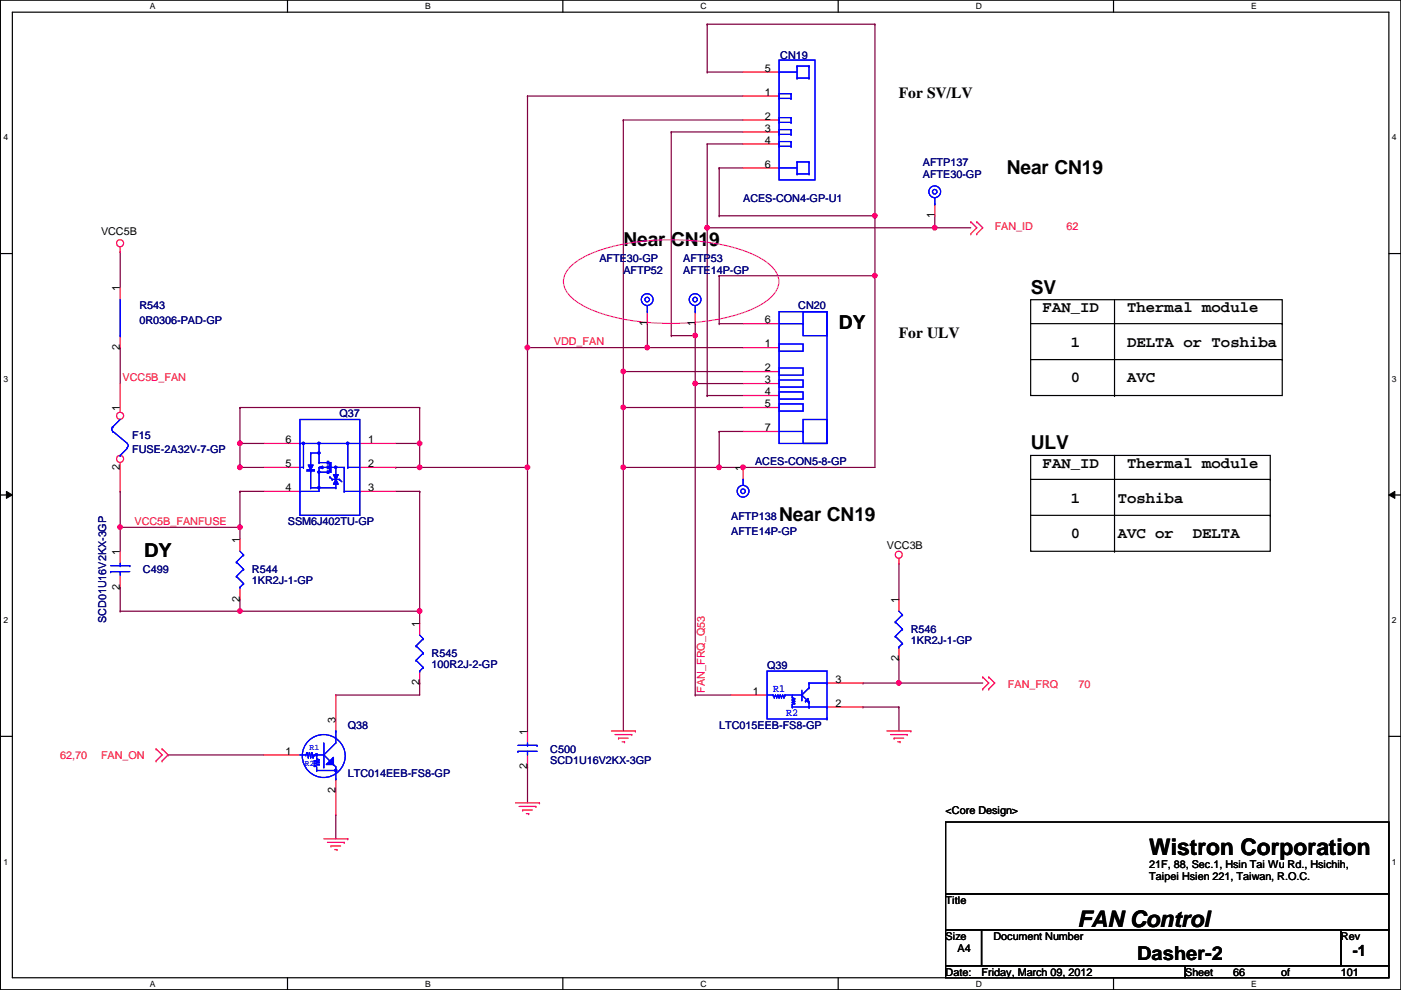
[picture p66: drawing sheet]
<svg xmlns="http://www.w3.org/2000/svg" width="297mm" height="210mm" viewBox="0 0 297 210" stroke-linecap="round" stroke-linejoin="round" font-family="sans-serif">
<defs><g id="words">
<g font-size="4.8">
<text x="243.7" y="181.3">Wistron Corporation</text>
<text x="228.4" y="196.5">FAN Control</text>
</g>
<g font-size="4.1">
<text x="213.4" y="36.8">Near CN19</text>
<text x="132.2" y="52.1">Near CN19</text>
<text x="218.5" y="62.2">SV</text>
<text x="177.9" y="69.8">DY</text>
<text x="218.5" y="95.2">ULV</text>
<text x="165.2" y="110.5">Near CN19</text>
<text x="30.6" y="118.1">DY</text>
<text x="241.1" y="203.5">Dasher-2</text>
</g>
<g font-size="3.3">
<text x="190.6" y="20.8">For SV/LV</text>
<text x="190.6" y="71.6">For ULV</text>
<text x="221.1" y="66.3">FAN_ID</text>
<text x="239" y="66.3">Thermal module</text>
<text x="227" y="73.6">1</text>
<text x="239" y="73.6">DELTA or Toshiba</text>
<text x="227" y="81">0</text>
<text x="239" y="81">AVC</text>
<text x="221.1" y="99.3">FAN_ID</text>
<text x="239" y="99.3">Thermal module</text>
<text x="227" y="106.6">1</text>
<text x="237" y="106.6">Toshiba</text>
<text x="227" y="114">0</text>
<text x="237" y="114">AVC or</text>
<text x="252.9" y="114">DELTA</text>
<text x="286.8" y="202.8">-1</text>
</g>
<g font-size="2.3">
<text x="162.1" y="15.2">5</text>
<text x="162.1" y="20.3">1</text>
<text x="162.1" y="25.4">2</text>
<text x="162.1" y="27.9">3</text>
<text x="162.1" y="30.5">4</text>
<text x="162.1" y="35.6">6</text>
<text x="198.2" y="46.3" transform="rotate(-90 198.2 46.3)">1</text>
<text x="21.4" y="49.9">VCC5B</text>
<text x="25.4" y="61.8" transform="rotate(-90 25.4 61.8)">1</text>
<text x="137.2" y="69.1" transform="rotate(-90 137.2 69.1)">1</text>
<text x="147.4" y="69.1" transform="rotate(-90 147.4 69.1)">1</text>
<text x="162.1" y="68.6">6</text>
<text x="25.4" y="74.2" transform="rotate(-90 25.4 74.2)">2</text>
<text x="162.1" y="73.7">1</text>
<text x="162.1" y="78.7">2</text>
<text x="162.1" y="81.3">3</text>
<text x="162.1" y="83.8">4</text>
<text x="25.4" y="87.2" transform="rotate(-90 25.4 87.2)">1</text>
<text x="162.1" y="86.4">5</text>
<text x="60.5" y="94">6</text>
<text x="78.1" y="94">1</text>
<text x="162.1" y="91.4">7</text>
<text x="25.4" y="99.6" transform="rotate(-90 25.4 99.6)">2</text>
<text x="60.5" y="99.1">5</text>
<text x="78.1" y="99.1">2</text>
<text x="157.5" y="99.9" transform="rotate(-90 157.5 99.9)">1</text>
<text x="60.5" y="104.1">4</text>
<text x="78.1" y="104.1">3</text>
<text x="25.4" y="117.6" transform="rotate(-90 25.4 117.6)">1</text>
<text x="50.8" y="115.1" transform="rotate(-90 50.8 115.1)">1</text>
<text x="188" y="116.4">VCC3B</text>
<text x="25.4" y="125" transform="rotate(-90 25.4 125)">2</text>
<text x="50.8" y="127.6" transform="rotate(-90 50.8 127.6)">2</text>
<text x="190.5" y="127.8" transform="rotate(-90 190.5 127.8)">1</text>
<text x="88.9" y="132.9" transform="rotate(-90 88.9 132.9)">1</text>
<text x="190.5" y="140.3" transform="rotate(-90 190.5 140.3)">2</text>
<text x="88.9" y="145.3" transform="rotate(-90 88.9 145.3)">2</text>
<text x="159.6" y="147.3">1</text>
<text x="177.1" y="149.9">2</text>
<text x="177.1" y="144.8">3</text>
<text x="71.2" y="153.2" transform="rotate(-90 71.2 153.2)">3</text>
<text x="111.8" y="155.7" transform="rotate(-90 111.8 155.7)">1</text>
<text x="60.5" y="160">1</text>
<text x="111.8" y="163.1" transform="rotate(-90 111.8 163.1)">2</text>
<text x="71.2" y="168.2" transform="rotate(-90 71.2 168.2)">2</text>
<text x="200.5" y="172.6">&lt;Core Design&gt;</text>
<text x="243.7" y="184">21F, 88, Sec.1, Hsin Tai Wu Rd., Hsichih,</text>
<text x="200.5" y="191.6">Title</text>
<text x="243.7" y="186.6">Taipei Hsien 221, Taiwan, R.O.C.</text>
<text x="200.5" y="199.2">Size</text>
<text x="203" y="201.8">A4</text>
<text x="210.6" y="199.2">Document Number</text>
<text x="284.3" y="199.2">Rev</text>
<text x="200.5" y="206.8">Date:</text>
<text x="208.1" y="206.8">Friday, March 09, 2012</text>
<text x="251.3" y="206.8">Sheet</text>
<text x="261.4" y="206.8">66</text>
<text x="271.6" y="206.8">of</text>
<text x="284.3" y="206.8">101</text>
</g>
<g font-size="2.3" fill="#000080">
<text x="165.4" y="12.5">CN19</text>
<text x="195.7" y="35.1">AFTP137</text>
<text x="195.7" y="37.7">AFTE30-GP</text>
<text x="157.6" y="42.8">ACES-CON4-GP-U1</text>
<text x="127.1" y="55.5">AFTE30-GP</text>
<text x="132.2" y="58">AFTP52</text>
<text x="144.9" y="55.5">AFTP53</text>
<text x="144.9" y="58">AFTE14P-GP</text>
<text x="29.5" y="65.6">R543</text>
<text x="169.2" y="65.6">CN20</text>
<text x="29.5" y="68.7">0R0306-PAD-GP</text>
<text x="72" y="88.5">Q37</text>
<text x="28" y="93">F15</text>
<text x="28" y="96.1">FUSE-2A32V-7-GP</text>
<text x="160.1" y="98.6">ACES-CON5-8-GP</text>
<text x="61" y="111.3">SSM6J402TU-GP</text>
<text x="155" y="110.3">AFTP138</text>
<text x="155" y="113.4">AFTE14P-GP</text>
<text x="30.3" y="121.5">C499</text>
<text x="53.4" y="121.5">R544</text>
<text x="53.4" y="123.8">1KR2J-1-GP</text>
<text x="22.5" y="132.1" transform="rotate(-90 22.5 132.1)">SCD01U16V2KX-3GP</text>
<text x="193.1" y="134.2">R546</text>
<text x="193.1" y="136.5">1KR2J-1-GP</text>
<text x="91.5" y="139.3">R545</text>
<text x="91.5" y="141.6">100R2J-2-GP</text>
<text x="162.6" y="141.8">Q39</text>
<text x="73.7" y="154.5">Q38</text>
<text x="152.5" y="154.5">LTC015EEB-FS8-GP</text>
<text x="116.7" y="159.6">C500</text>
<text x="116.7" y="161.9">SCD1U16V2KX-3GP</text>
<text x="73.7" y="164.7">LTC014EEB-FS8-GP</text>
</g>
<g font-size="2.3" fill="#f00">
<text x="210.9" y="48.9">FAN_ID</text>
<text x="226.1" y="48.9">62</text>
<text x="117.4" y="73.2">VDD_FAN</text>
<text x="26" y="80.8">VCC5B_FAN</text>
<text x="28.5" y="111.3">VCC5B_FANFUSE</text>
<text x="149.4" y="146.9" transform="rotate(-90 149.4 146.9)">FAN_FRQ_Q53</text>
<text x="213.7" y="145.9">FAN_FRQ</text>
<text x="228.7" y="145.9">70</text>
<text x="12.8" y="160.9">62,70</text>
<text x="21.4" y="160.9">FAN_ON</text>
</g>
<g font-size="2.3" fill="#00f">
<text x="163.9" y="146.7">R1</text>
<text x="166.7" y="151.8">R2</text>
</g>
<g font-size="1.8">
<text x="31.8" y="1.9">A</text>
<text x="90.1" y="1.9">B</text>
<text x="148.5" y="1.9">C</text>
<text x="206.9" y="1.9">D</text>
<text x="265.3" y="1.9">E</text>
<text x=".7" y="29.8">4</text>
<text x="295.1" y="29.8">4</text>
<text x=".7" y="80.9">3</text>
<text x="295.1" y="80.9">3</text>
<text x=".7" y="132.1">2</text>
<text x="295.1" y="132.1">2</text>
<text x=".7" y="183.3">1</text>
<text x="295.1" y="183.3">1</text>
<text x="31.8" y="209.2">A</text>
<text x="90.1" y="209.2">B</text>
<text x="148.5" y="209.2">C</text>
<text x="206.9" y="209.2">D</text>
<text x="265.3" y="209.2">E</text>
</g>
<g font-size="1.8" fill="#00f">
<text x="65.6" y="158.9">R1</text>
<text x="64.6" y="162.5">R2</text>
</g>
</g></defs>
<path d="M.1 0h296.9v209.8h-296.9zM2.6 2.6h291.9v204.7h-291.9z" fill="none" stroke="#000" stroke-width=".25"/>
<g fill="#fff">
<path d="M31.8 .3h1.2v2h-1.2z"/>
<path d="M31.8 207.6h1.2v1.9h-1.2z"/>
</g>
<path d="M61 0v2.6M61 207.3v2.5" fill="none" stroke="#000" stroke-width=".25"/>
<g fill="#fff">
<path d="M90.1 .3h1.2v2h-1.2z"/>
<path d="M90.1 207.6h1.2v1.9h-1.2z"/>
</g>
<path d="M119.3 0v2.6M119.3 207.3v2.5" fill="none" stroke="#000" stroke-width=".25"/>
<g fill="#fff">
<path d="M148.5 .3h1.3v2h-1.3z"/>
<path d="M148.5 207.6h1.3v1.9h-1.3z"/>
</g>
<path d="M177.7 0v2.6M177.7 207.3v2.5" fill="none" stroke="#000" stroke-width=".25"/>
<g fill="#fff">
<path d="M206.9 .3h1.2v2h-1.2z"/>
<path d="M206.9 207.6h1.2v1.9h-1.2z"/>
</g>
<path d="M236.1 0v2.6M236.1 207.3v2.5" fill="none" stroke="#000" stroke-width=".25"/>
<g fill="#fff">
<path d="M265.3 .3h1.1v2h-1.1z"/>
<path d="M265.3 207.6h1.1v1.9h-1.1z"/>
<path d="M.7 28.2h1v1.9h-1z"/>
<path d="M295.1 28.2h1v1.9h-1z"/>
<path d="M.7 79.3h1v2h-1z"/>
<path d="M295.1 79.3h1v2h-1z"/>
</g>
<path d="M.1 53.8h2.5M294.5 53.8h2.5" fill="none" stroke="#000" stroke-width=".25"/>
<g fill="#fff">
<path d="M.7 130.5h1v2h-1z"/>
<path d="M295.1 130.5h1v2h-1z"/>
</g>
<path d="M.1 104.9h2.5M294.5 104.9h2.5" fill="none" stroke="#000" stroke-width=".25"/>
<path d="M1.4 104.2l1.2 .7-1.2 .8zM294.5 104.9l1.2-.7v1.5z" fill="#000"/>
<path d="M1.4 104.2l1.2 .7-1.2 .8zM294.5 104.9l1.2-.7v1.5z" fill="none" stroke="#000" stroke-width=".21"/>
<g fill="#fff">
<path d="M.7 181.7h1v2h-1z"/>
<path d="M295.1 181.7h1v2h-1z"/>
</g>
<path d="M.1 156.1h2.5M294.5 156.1h2.5" fill="none" stroke="#000" stroke-width=".25"/>
<path d="M50.9 86.4h.1M50.9 86.4h38.1M89 94h.1M89 94v5.1" fill="none" stroke="#800040" stroke-width=".25"/>
<circle cx="89" cy="99.1" r=".49" fill="#f0f"/>
<circle cx="89" cy="99.1" r=".49" fill="none" stroke="#f0f" stroke-width=".25"/>
<g fill="none" stroke="#800040" stroke-width=".25">
<path d="M25.5 104.2h.1M25.5 104.2v7.6M89 129.6h.1M89 129.6v2.5M190.6 139.7h.1M190.6 139.7v5.1M71.2 147.4h.1M89 144.8h.1M89 144.8v2.6h-17.8M190.6 144.8h.1M190.6 144.8h17.8M35.6 160.1h.1"/>
<path d="M35.6 160.1h20.4"/>
</g>
<circle cx="190.6" cy="144.8" r=".49" fill="#f0f"/>
<circle cx="190.6" cy="144.8" r=".49" fill="none" stroke="#f0f" stroke-width=".25"/>
<path d="M25.5 73.7h.1M25.5 73.7v7.6M25.5 111.8h.1M25.5 111.8h25.4M50.9 111.8h.1M50.9 111.8v2.5M183 149.9h.1M183 149.9h7.6M190.6 149.9h.1M190.6 149.9v5.1M111.8 162.6h.1M111.8 162.6v7.6" fill="none" stroke="#800040" stroke-width=".25"/>
<circle cx="50.9" cy="111.8" r=".49" fill="#f0f"/>
<circle cx="50.9" cy="111.8" r=".49" fill="none" stroke="#f0f" stroke-width=".25"/>
<circle cx="25.5" cy="111.8" r=".49" fill="#f0f"/>
<circle cx="25.5" cy="111.8" r=".49" fill="none" stroke="#f0f" stroke-width=".25"/>
<path d="M25.5 111.8h.1M25.5 111.8v5.1M50.9 127h.1M50.9 129.6h.1M50.9 127v2.6M50.9 129.6h38.1" fill="none" stroke="#800040" stroke-width=".25"/>
<circle cx="89" cy="129.6" r=".49" fill="#f0f"/>
<circle cx="89" cy="129.6" r=".49" fill="none" stroke="#f0f" stroke-width=".25"/>
<circle cx="50.9" cy="129.6" r=".49" fill="#f0f"/>
<circle cx="50.9" cy="129.6" r=".49" fill="none" stroke="#f0f" stroke-width=".25"/>
<path d="M50.9 94h.1M50.9 94v5.1M25.5 124.5h.1M25.5 124.5v5.1" fill="none" stroke="#800040" stroke-width=".25"/>
<circle cx="50.9" cy="94" r=".49" fill="#f0f"/>
<circle cx="50.9" cy="94" r=".49" fill="none" stroke="#f0f" stroke-width=".25"/>
<path d="M137.2 73.7h.1M137.2 73.7h20.4M89 104.2h.1M89 104.2v25.4M25.5 129.6h.1M25.5 129.6h25.4M183 144.8h.1M183 144.8h7.6" fill="none" stroke="#800040" stroke-width=".25"/>
<circle cx="137.2" cy="73.7" r=".49" fill="#f0f"/>
<circle cx="137.2" cy="73.7" r=".49" fill="none" stroke="#f0f" stroke-width=".25"/>
<path d="M25.5 53.4h.1M25.5 53.4v7.6M83.9 99.1h.1M83.9 99.1h5.1M132.2 86.4h.1M132.2 86.4v12.7M157.6 99.1h.1M157.6 99.1h27.9" fill="none" stroke="#800040" stroke-width=".25"/>
<circle cx="157.5" cy="99.1" r=".49" fill="#f0f"/>
<circle cx="157.5" cy="99.1" r=".49" fill="none" stroke="#f0f" stroke-width=".25"/>
<path d="M111.8 73.7h.1M137.2 68.6h.1M137.2 68.6v5.1h-25.4M50.9 99.1h.1M50.9 99.1h5.1" fill="none" stroke="#800040" stroke-width=".25"/>
<circle cx="50.9" cy="99.1" r=".49" fill="#f0f"/>
<circle cx="50.9" cy="99.1" r=".49" fill="none" stroke="#f0f" stroke-width=".25"/>
<path d="M185.5 58.5h.1M185.5 58.5v40.6M50.9 104.2h.1M50.9 104.2v7.6" fill="none" stroke="#800040" stroke-width=".25"/>
<circle cx="185.5" cy="58.4" r=".49" fill="#f0f"/>
<circle cx="185.5" cy="58.4" r=".49" fill="none" stroke="#f0f" stroke-width=".25"/>
<path d="M142.3 28h.1M142.3 28v43.2M132.2 78.8h.1M132.2 78.8v7.6M132.2 78.8h25.4M142.3 71.2h.1M147.4 68.6h.1M147.4 68.6v2.6h-5.1" fill="none" stroke="#800040" stroke-width=".25"/>
<circle cx="132.1" cy="78.8" r=".49" fill="#f0f"/>
<circle cx="132.1" cy="78.8" r=".49" fill="none" stroke="#f0f" stroke-width=".25"/>
<g fill="none" stroke="#800040" stroke-width=".25">
<path d="M149.9 15.3h.1M149.9 5.1h.1M149.9 15.3h7.7M149.9 5.1v10.2M149.9 5.1h35.6M111.8 20.4h.1M111.8 20.4h45.8M111.8 20.4v53.3M132.2 25.4h.1M132.2 25.4v53.4M132.2 25.4h25.4M152.5 35.6h.1"/>
<path d="M152.5 35.6h5.1M152.5 35.6v10.2M152.5 45.8h.1M152.5 45.8h33"/>
</g>
<circle cx="185.5" cy="45.7" r=".49" fill="#f0f"/>
<circle cx="185.5" cy="45.7" r=".49" fill="none" stroke="#f0f" stroke-width=".25"/>
<g fill="none" stroke="#800040" stroke-width=".25">
<path d="M185.5 5.1h.1M185.5 5.1v53.4h-33M142.3 28h.1M142.3 28h15.3M152.5 58.5h.1M152.5 58.5v10.1M185.5 45.8h.1M152.5 68.6h.1M152.5 68.6h5.1M132.2 99.1h.1M132.2 86.4h.1M132.2 86.4h25.4"/>
<path d="M147.4 81.3h.1M147.4 81.3h10.2M152.5 91.5h.1M152.5 91.5v7.6h-20.3M152.5 91.5h5.1"/>
</g>
<circle cx="132.1" cy="86.4" r=".49" fill="#f0f"/>
<circle cx="132.1" cy="86.4" r=".49" fill="none" stroke="#f0f" stroke-width=".25"/>
<path d="M147.4 71.2h.1M147.4 71.2v10.1" fill="none" stroke="#800040" stroke-width=".25"/>
<circle cx="147.4" cy="71.1" r=".49" fill="#f0f"/>
<circle cx="147.4" cy="71.1" r=".49" fill="none" stroke="#f0f" stroke-width=".25"/>
<path d="M111.8 99.1h.1M111.8 99.1v55.9" fill="none" stroke="#800040" stroke-width=".25"/>
<circle cx="111.8" cy="99.1" r=".49" fill="#f0f"/>
<circle cx="111.8" cy="99.1" r=".49" fill="none" stroke="#f0f" stroke-width=".25"/>
<path d="M132.2 99.1h.1M132.2 99.1v55.9" fill="none" stroke="#800040" stroke-width=".25"/>
<circle cx="132.1" cy="99.1" r=".49" fill="#f0f"/>
<circle cx="132.1" cy="99.1" r=".49" fill="none" stroke="#f0f" stroke-width=".25"/>
<path d="M147.4 81.3h.1M147.4 81.3v66.1" fill="none" stroke="#800040" stroke-width=".25"/>
<circle cx="147.4" cy="81.3" r=".49" fill="#f0f"/>
<circle cx="147.4" cy="81.3" r=".49" fill="none" stroke="#f0f" stroke-width=".25"/>
<path d="M111.8 73.7h.1M111.8 73.7v25.4M89 99.1h22.8M111.8 99.1h.1M147.4 147.4h.1M147.4 147.4h7.6" fill="none" stroke="#800040" stroke-width=".25"/>
<circle cx="111.8" cy="73.7" r=".49" fill="#f0f"/>
<circle cx="111.8" cy="73.7" r=".49" fill="none" stroke="#f0f" stroke-width=".25"/>
<path d="M149.9 30.5h.1M149.9 30.5h7.7M149.9 30.5v17.8M149.9 48.3h.1M198.2 48.3h.1M198.2 48.3h7.6M149.9 83.9h.1M149.9 83.9h7.7" fill="none" stroke="#800040" stroke-width=".25"/>
<circle cx="198.2" cy="48.3" r=".49" fill="#f0f"/>
<circle cx="198.2" cy="48.3" r=".49" fill="none" stroke="#f0f" stroke-width=".25"/>
<path d="M149.9 48.3h.1M149.9 48.3v35.6M149.9 48.3h48.3M149.9 83.9h.1" fill="none" stroke="#800040" stroke-width=".25"/>
<circle cx="149.9" cy="48.3" r=".49" fill="#f0f"/>
<circle cx="149.9" cy="48.3" r=".49" fill="none" stroke="#f0f" stroke-width=".25"/>
<path d="M152.5 99.1h.1M152.5 99.1h5.1" fill="none" stroke="#800040" stroke-width=".25"/>
<circle cx="152.5" cy="99.1" r=".49" fill="#f0f"/>
<circle cx="152.5" cy="99.1" r=".49" fill="none" stroke="#f0f" stroke-width=".25"/>
<path d="M50.9 94h.1M50.9 86.4h.1M50.9 94h5.1M50.9 86.4v7.6M83.9 94h5.1M89 94h.1M50.9 104.2h.1M50.9 104.2h5.1M83.9 104.2h5.1M89 104.2h.1M71.2 172.8h.1M71.2 172.8v5" fill="none" stroke="#800040" stroke-width=".25"/>
<circle cx="89" cy="94" r=".49" fill="#f0f"/>
<g fill="none" stroke="#f0f" stroke-width=".25">
<path d="M121.1 56.4a22.3 22.3 0 0 1 10.9-4.6 53.7 53.7 0 0 1 25.7 1.3 14 14 0 0 1 6.5 4.1 4 4 0 0 1-.7 5.8 22.4 22.4 0 0 1-10.9 4.6 53.2 53.2 0 0 1-25.7-1.3 14 14 0 0 1-6.5-4.1 4 4 0 0 1 .7-5.8z"/>
<circle cx="89" cy="94" r=".49"/>
</g>
<path d="M198.2 48.3h.1M198.2 45.8v2.5M89 86.4h.1M89 86.4v7.6M190.6 119.4v7.6M190.6 127h.1" fill="none" stroke="#800040" stroke-width=".25"/>
<g fill="none" stroke="#f00" stroke-width=".25">
<path d="M25.5 53.4h.1M25.5 52.4v1M205.8 49.6h.1M205.8 47h.1M205.8 47l1.3 1.3-1.3 1.3M207.1 49.6h.1M207.1 47h.1M207.1 47l1.3 1.3-1.3 1.3M25.5 61v2.5M25.5 71.2v2.5M147.4 66.1v2.5M25.5 116.9v2.5"/>
<path d="M190.6 119.4h.1M190.6 118.4v1M25.5 122v2.5M33.1 158.8h.1M33.1 158.8l1.3 1.3-1.3 1.2M34.4 158.8h.1M34.4 158.8l1.2 1.3-1.2 1.2M129.6 155h5.1M130.4 155.7h3.5M131.1 156.5h.1M131.1 156.5h2.1M131.9 157.3h.5"/>
<path d="M132.4 157.3h.1M133.9 155.7h.1M134.7 155h.1M188 155h5.1M188.8 155.7h3.6M189.6 156.5h.1M189.6 156.5h2M190.3 157.3h.5M190.8 157.3h.1M192.4 155.7h.1M193.1 155h.1M208.4 143.6h.1"/>
<path d="M208.4 146.1h.1M208.4 143.6l1.2 1.2-1.2 1.3M209.6 143.6h.1M209.6 146.1h.1M209.6 143.6l1.3 1.2-1.3 1.3M33.1 161.3h.1M34.4 161.3h.1M68.7 177.8h5M69.4 178.6h3.6M70.2 179.4h.1M70.2 179.4h2M73 178.6h.1"/>
<path d="M73.7 177.8h.1M109.3 170.2h5.1M110.1 171h3.5M110.8 171.7h.1M110.8 171.7h2.1M111.6 172.5h.5M112.1 172.5h.1M113.6 171h.1M114.4 170.2h.1M70.9 180.1h.6M71.5 180.1h.1"/>
<circle cx="25.5" cy="51.6" r=".75"/>
<circle cx="190.6" cy="117.6" r=".75"/>
</g>
<g fill="none" stroke="#000" stroke-width=".25">
<path d="M218.5 63.5h53.4v20.4h-53.4zM218.5 68.6h53.4M218.5 76.2h53.4M236.3 63.5v20.4M271.9 68.6h.1M271.9 76.2h.1M218.5 96.6h50.8v20.3h-50.8zM236.3 83.9h.1M236.3 96.6v20.3M218.5 101.6h50.8M218.5 109.3h50.8M236.3 116.9h.1"/>
<path d="M269.3 101.6h.1M269.3 109.3h.1M200.5 174.3h94v15.2h-94zM200.5 189.5h94v7.6h-94zM200.5 197.1h7.6v7.7h-7.6zM208.1 197.1h76.2v7.7h-76.2zM284.3 197.1h10.2v7.7h-10.2zM200.5 204.8h50.8v2.5h-50.8zM251.3 204.8h43.2v2.5h-43.2z"/>
</g>
<g fill="none" stroke="#00f" stroke-width=".25">
<path d="M25.5 71.2h.1M25.5 63.5v7.7M147.4 66.1h.1M147.4 64.8v1.3M23.4 119.9h4.1M25.5 119.9h.1M25.5 119.4v.5M27.5 119.9h.1M23.4 121.2h.1M23.4 121.2h4.1M25.5 121.2h.1M25.5 121.2v.8"/>
<circle cx="147.4" cy="63.5" r=".49"/>
<circle cx="147.4" cy="63.5" r="1.25"/>
</g>
<circle cx="25.5" cy="88.2" r=".75" fill="#fff"/>
<g fill="none" stroke="#f00" stroke-width=".25">
<path d="M25.5 81.3v6.1"/>
<circle cx="25.5" cy="88.2" r=".75"/>
</g>
<circle cx="25.5" cy="97.3" r=".75" fill="#fff"/>
<g fill="none" stroke="#f00" stroke-width=".25">
<path d="M25.5 98.1v6.1M89 132.1v2.6M190.6 127v2.6M190.6 137.2v2.5M71.2 147.4v7.6M89 142.3v2.5M56 160.1h7.6M71.2 165.1v7.7"/>
<circle cx="25.5" cy="97.3" r=".75"/>
</g>
<g fill="none" stroke="#00f" stroke-width=".25">
<path d="M23.9 90.4a.77 .77 0 0 0 0 1.1M24 90.5h.1M24 91.5h.1M24 91.5l3 2.5M25.5 96.6h.1M25.5 88.9l-1.5 1.6M27 94.1l.2 .4-.3 .4M27 95l-1.5 1.6M88.2 136.9h.1M88.2 140h.1M88.2 136.9l1.5 1.6M88.2 140l1.5 1.5"/>
<path d="M89 134.7l.7 .7M89.7 135.4h.1M89.7 138.5h.1M89.7 135.4l-1.5 1.5M89.7 138.5l-1.5 1.5M189.8 131.9h.1M189.8 134.9h.1M189.8 131.9l1.5 1.5M189.8 134.9l1.5 1.5M190.6 137.2h.1M190.6 129.6l.7 .7M191.3 130.3h.1"/>
<path d="M191.3 133.4h.1M191.3 136.4h.1M191.3 130.3l-1.5 1.6M191.3 133.4l-1.5 1.5M191.3 136.4l-.7 .8M65.1 159.6h.1M65.1 159.6l.3 1M65.1 159.6l-.2 .5M65.6 159.6h.1M65.6 159.6l.3 1M65.6 159.6l-.2 1M66.1 159.6h.1"/>
<path d="M66.1 159.6l.3 1M66.1 159.6l-.2 1M68.7 157.5v5.1M71.2 155h.1M71.2 155v2.5l-2.5 2.6M89 142.3h.1M89.7 141.5h.1M89.7 141.5l-.7 .8M63.6 160.1h1.3M64.9 160.1h.1M65.4 160.6h.1M65.9 160.6h.1"/>
<path d="M66.4 160.6h.1M66.6 160.1h.1M66.6 161.3h.1M66.6 162.3h.1M66.6 161.8h.1M66.6 160.1h2.1M66.6 160.1l-.2 .5M66.6 161.3l1 .3M66.6 162.3l.5 .3v.8M66.6 161.8l1 .3M67.1 160.8h.1M67.1 163.4h.1"/>
<path d="M67.1 160.8l.5 .3M67.1 160.1v.7M67.6 161.1h.1M67.6 162.1h.1M67.6 161.6h.1M67.6 161.1l-1 .2M67.6 162.1l-1 .2M67.6 161.6l-1 .2M68.7 160.1h.1M68.7 162.6h.1M71.2 165.1h.1M71.2 162.6v2.5"/>
</g>
<path d="M66.9 159.9h.4v.3h-.4z" fill-rule="evenodd" fill="#00f"/>
<path d="M66.9 159.9h.4v.3h-.4zM67.1 163.4h4.1M71.2 163.4h.1" fill="none" stroke="#00f" stroke-width=".25"/>
<path d="M71 163.2h.3v.3h-.3z" fill-rule="evenodd" fill="#00f"/>
<g fill="none" stroke="#00f" stroke-width=".25">
<path d="M71 163.2h.3v.3h-.3z"/>
<circle cx="68.6" cy="160.3" r="4.6"/>
</g>
<path d="M69.9 161.3l.8-.7v1.5h-1.5z" fill-rule="evenodd" fill="#00f"/>
<g fill="none" stroke="#00f" stroke-width=".25">
<path d="M65.1 159.6h.1M65.1 159.6l.3 1M65.1 159.6l-.2 .5M65.6 159.6h.1M65.6 159.6l.3 1M65.6 159.6l-.2 1M66.1 159.6h.1M66.1 159.6l.3 1M66.1 159.6l-.2 1M68.7 157.5v5.1M71.2 155h.1M71.2 155v2.5l-2.5 2.6"/>
<path d="M63.6 160.1h1.3M64.9 160.1h.1M65.4 160.6h.1M65.9 160.6h.1M66.4 160.6h.1M66.6 160.1h.1M66.6 161.3h.1M66.6 162.3h.1M66.6 161.8h.1M66.6 160.1h2.1M66.6 160.1l-.2 .5M66.6 161.3l1 .3"/>
<path d="M66.6 162.3l.5 .3v.8M66.6 161.8l1 .3M67.1 160.8h.1M67.1 163.4h.1M67.1 160.8l.5 .3M67.1 160.1v.7M67.6 161.1h.1M67.6 162.1h.1M67.6 161.6h.1M67.6 161.1l-1 .2M67.6 162.1l-1 .2M67.6 161.6l-1 .2"/>
<path d="M68.7 160.1h.1M68.7 162.6h.1M68.7 160.1l1.2 1.2M69.9 161.3l.8-.7v1.5h-1.5zM70.7 162.1h.1M70.7 162.1l.5 .5v2.5M71.2 165.1h.1"/>
</g>
<path d="M66.9 159.9h.4v.3h-.4z" fill-rule="evenodd" fill="#00f"/>
<path d="M66.9 159.9h.4v.3h-.4zM67.1 163.4h4.1M71.2 163.4h.1" fill="none" stroke="#00f" stroke-width=".25"/>
<path d="M71 163.2h.3v.3h-.3z" fill-rule="evenodd" fill="#00f"/>
<g fill="none" stroke="#00f" stroke-width=".25">
<path d="M71 163.2h.3v.3h-.3z"/>
<circle cx="68.6" cy="160.3" r="4.6"/>
</g>
<path d="M69.9 161.3l.8-.7v1.5h-1.5z" fill-rule="evenodd" fill="#00f"/>
<g fill="none" stroke="#00f" stroke-width=".25">
<path d="M165.2 12.7h7.6v25.4h-7.6zM165.2 19.9h.1M165.2 15.3h.1M165.2 19.9h2.5M165.2 19.9v1M165.2 15.3h3.8M167.7 19.9h.1M167.7 19.9v1M169 14h.1M169 16.6h.1M169 14h2.5M169 14v2.6"/>
<path d="M169 16.6h2.5M171.5 16.6h.1M171.5 14h.1M171.5 14v2.6M165.2 20.9h.1M165.2 24.9h.1M165.2 26h.1M165.2 27.5h.1M165.2 28.5h.1M165.2 30h.1M165.2 31h.1M165.2 35.6h.1"/>
<path d="M165.2 24.9v1.1M165.2 27.5v1M165.2 30v1M165.2 20.9h2.5M165.2 24.9h2.5M165.2 26h2.5M165.2 27.5h2.5M165.2 28.5h2.5M165.2 30h2.5M165.2 31h2.5M165.2 35.6h3.8M167.7 20.9h.1"/>
<path d="M167.7 26h.1M167.7 24.9h.1M167.7 28.5h.1M167.7 27.5h.1M167.7 31h.1M167.7 30h.1M167.7 24.9v1.1M167.7 27.5v1M167.7 30v1M169 34.3h.1M169 36.9h.1M169 34.3v2.6"/>
<path d="M169 34.3h2.5M169 36.9h2.5M171.5 36.9h.1M171.5 34.3h.1M171.5 34.3v2.6M109.8 159.3h.1M109.8 158h4.1M109.8 159.3h4.1M111.8 158h.1M111.8 159.3h.1M111.8 157.5v.5M111.8 159.3v.8"/>
<path d="M113.9 158h.1M68.7 160.1h.1M68.7 160.1l1.2 1.2M69.9 161.3l.8-.7v1.5h-1.5zM70.7 162.1h.1M70.7 162.1l.5 .5"/>
</g>
<g fill="none" stroke="#f00" stroke-width=".25">
<path d="M157.6 15.3h7.6M157.6 20.4h7.6M157.6 25.4h7.6M157.6 28h7.6M157.6 30.5h7.6M157.6 35.6h7.6M56 94h7.6M56 99.1h7.6M76.3 94h7.6M76.3 99.1h7.6M56 104.2h7.6M76.3 104.2h7.6"/>
<path d="M111.8 155v2.5M111.8 160.1v2.5"/>
</g>
<path d="M70.7 100.6h1l-.5 1v-.2v.2z" fill-rule="evenodd" fill="#00f"/>
<path d="M70.7 100.6h1l-.5 1v-.2v.2z" fill="none" stroke="#00f" stroke-width=".25"/>
<path d="M71.2 101.6v.3v-.3l.5 1.1h-1z" fill-rule="evenodd" fill="#00f"/>
<path d="M69.9 101.1h.1M69.9 101.1l.5 .5M70.4 101.6h.1M70.4 101.6h1.6M71.2 101.6v.3v-.3l.5 1.1h-1zM72 101.6h.1M72 101.6l.5 .6" fill="none" stroke="#00f" stroke-width=".25"/>
<path d="M65.1 99.6h1.5v.3h-1.5z" fill-rule="evenodd" fill="#00f"/>
<path d="M65.1 99.6h1.5v.3h-1.5z" fill="none" stroke="#00f" stroke-width=".25"/>
<path d="M65.4 98.6h1l-.5 1v-.2v.2z" fill-rule="evenodd" fill="#00f"/>
<path d="M65.4 98.6h1l-.5 1v-.2v.2zM69.9 98.1h.3v2h-.3zM70.1 98.1v2" fill="none" stroke="#00f" stroke-width=".25"/>
<path d="M69.4 97.8h.3v.5h-.3z" fill-rule="evenodd" fill="#00f"/>
<path d="M69.4 97.8h.3v.5h-.3z" fill="none" stroke="#00f" stroke-width=".25"/>
<path d="M69.4 98.8h.3v.6h-.3z" fill-rule="evenodd" fill="#00f"/>
<path d="M69.4 98.8h.3v.6h-.3z" fill="none" stroke="#00f" stroke-width=".25"/>
<path d="M69.4 99.9h.3v.5h-.3z" fill-rule="evenodd" fill="#00f"/>
<g fill="none" stroke="#00f" stroke-width=".25">
<path d="M65.9 99.9h.1M65.9 96.1h.1M65.9 96.1v2.5M65.9 99.9v3.5M65.9 96.1h1.7M67.6 99.1h.1M67.6 98.1h.1M67.6 94h.1M67.6 96.1h.1M67.6 94v4.1M67.6 99.1v5.1M67.6 98.1h1.8"/>
<path d="M68.4 99.1h.1M68.4 99.1h1M69.4 99.9h.3v.5h-.3zM70.2 99.1h2.8M71.2 99.1v1.5M73 99.1h.1M65.9 103.4h.1M65.9 103.4h5.3M67.6 100.1h.1M67.6 100.1h1.8M71.2 100.6h.1M71.2 103.4h.1"/>
<path d="M71.2 102.7v.7"/>
</g>
<path d="M67.4 99.9h.4v.4h-.4z" fill-rule="evenodd" fill="#00f"/>
<path d="M67.4 99.9h.4v.4h-.4z" fill="none" stroke="#00f" stroke-width=".25"/>
<path d="M71 98.9h.3v.3h-.3z" fill-rule="evenodd" fill="#00f"/>
<g fill="none" stroke="#00f" stroke-width=".25">
<path d="M63.6 94h.1M63.6 99.1h.7M63.6 94h12.7M64.3 99.1h.1M64.3 94h.1M64.3 94v5.1M71 98.9h.3v.3h-.3zM73 99.1v5.1M73.7 99.1h.1M73.7 94h.1M73.7 99.1h2.6M73.7 94v5.1"/>
<path d="M63.6 104.2h.1M63.6 104.2h4M73 104.2h.1M73 104.2h3.3M76.3 104.2h.1"/>
</g>
<path d="M67.4 103.2h.4v.4h-.4z" fill-rule="evenodd" fill="#00f"/>
<path d="M67.4 103.2h.4v.4h-.4z" fill="none" stroke="#00f" stroke-width=".25"/>
<path d="M67.4 93.8h.4v.4h-.4z" fill-rule="evenodd" fill="#00f"/>
<path d="M67.4 93.8h.4v.4h-.4z" fill="none" stroke="#00f" stroke-width=".25"/>
<path d="M73.5 93.8h.4v.4h-.4z" fill-rule="evenodd" fill="#00f"/>
<path d="M73.5 93.8h.4v.4h-.4z" fill="none" stroke="#00f" stroke-width=".25"/>
<path d="M64.1 93.8h.4v.4h-.4z" fill-rule="evenodd" fill="#00f"/>
<path d="M64.1 93.8h.4v.4h-.4z" fill="none" stroke="#00f" stroke-width=".25"/>
<path d="M67.4 95.9h.4v.3h-.4z" fill-rule="evenodd" fill="#00f"/>
<path d="M67.4 95.9h.4v.3h-.4z" fill="none" stroke="#00f" stroke-width=".25"/>
<path d="M67.6 99.1l.8-.3v.6z" fill-rule="evenodd" fill="#00f"/>
<path d="M63.6 88.9h12.7v20.4h-12.7zM67.6 99.1l.8-.3v.6z" fill="none" stroke="#00f" stroke-width=".25"/>
<path d="M70.7 100.6h1l-.5 1v-.2v.2z" fill-rule="evenodd" fill="#00f"/>
<path d="M70.7 100.6h1l-.5 1v-.2v.2z" fill="none" stroke="#00f" stroke-width=".25"/>
<path d="M71.2 101.6v.3v-.3l.5 1.1h-1z" fill-rule="evenodd" fill="#00f"/>
<path d="M69.9 101.1h.1M69.9 101.1l.5 .5M70.4 101.6h.1M70.4 101.6h1.6M71.2 101.6v.3v-.3l.5 1.1h-1zM72 101.6h.1M72 101.6l.5 .6" fill="none" stroke="#00f" stroke-width=".25"/>
<path d="M65.1 99.6h1.5v.3h-1.5z" fill-rule="evenodd" fill="#00f"/>
<path d="M65.1 99.6h1.5v.3h-1.5z" fill="none" stroke="#00f" stroke-width=".25"/>
<path d="M65.4 98.6h1l-.5 1v-.2v.2z" fill-rule="evenodd" fill="#00f"/>
<path d="M65.4 98.6h1l-.5 1v-.2v.2zM69.9 98.1h.3v2h-.3zM70.1 98.1v2" fill="none" stroke="#00f" stroke-width=".25"/>
<path d="M69.4 97.8h.3v.5h-.3z" fill-rule="evenodd" fill="#00f"/>
<path d="M69.4 97.8h.3v.5h-.3z" fill="none" stroke="#00f" stroke-width=".25"/>
<path d="M69.4 98.8h.3v.6h-.3z" fill-rule="evenodd" fill="#00f"/>
<path d="M69.4 98.8h.3v.6h-.3z" fill="none" stroke="#00f" stroke-width=".25"/>
<path d="M69.4 99.9h.3v.5h-.3z" fill-rule="evenodd" fill="#00f"/>
<g fill="none" stroke="#00f" stroke-width=".25">
<path d="M65.9 99.9h.1M65.9 96.1h.1M65.9 96.1v2.5M65.9 99.9v3.5M65.9 96.1h1.7M67.6 99.1h.1M67.6 98.1h.1M67.6 94h.1M67.6 96.1h.1M67.6 94v4.1M67.6 99.1v5.1M67.6 98.1h1.8"/>
<path d="M68.4 99.1h.1M68.4 99.1h1M69.4 99.9h.3v.5h-.3zM70.2 99.1h2.8M71.2 99.1v1.5M73 99.1h.1M65.9 103.4h.1M65.9 103.4h5.3M67.6 100.1h.1M67.6 100.1h1.8M71.2 100.6h.1M71.2 103.4h.1"/>
<path d="M71.2 102.7v.7"/>
</g>
<path d="M67.4 99.9h.4v.4h-.4z" fill-rule="evenodd" fill="#00f"/>
<path d="M67.4 99.9h.4v.4h-.4z" fill="none" stroke="#00f" stroke-width=".25"/>
<path d="M71 98.9h.3v.3h-.3z" fill-rule="evenodd" fill="#00f"/>
<g fill="none" stroke="#00f" stroke-width=".25">
<path d="M63.6 94h.1M63.6 99.1h.7M63.6 94h12.7M64.3 99.1h.1M64.3 94h.1M64.3 94v5.1M71 98.9h.3v.3h-.3zM73 99.1v5.1M73.7 99.1h.1M73.7 94h.1M73.7 99.1h2.6M73.7 94v5.1"/>
<path d="M63.6 104.2h.1M63.6 104.2h4M73 104.2h.1M73 104.2h3.3M76.3 104.2h.1"/>
</g>
<path d="M67.4 103.2h.4v.4h-.4z" fill-rule="evenodd" fill="#00f"/>
<path d="M67.4 103.2h.4v.4h-.4z" fill="none" stroke="#00f" stroke-width=".25"/>
<path d="M67.4 93.8h.4v.4h-.4z" fill-rule="evenodd" fill="#00f"/>
<path d="M67.4 93.8h.4v.4h-.4z" fill="none" stroke="#00f" stroke-width=".25"/>
<path d="M73.5 93.8h.4v.4h-.4z" fill-rule="evenodd" fill="#00f"/>
<path d="M73.5 93.8h.4v.4h-.4z" fill="none" stroke="#00f" stroke-width=".25"/>
<path d="M64.1 93.8h.4v.4h-.4z" fill-rule="evenodd" fill="#00f"/>
<path d="M64.1 93.8h.4v.4h-.4z" fill="none" stroke="#00f" stroke-width=".25"/>
<path d="M67.4 95.9h.4v.3h-.4z" fill-rule="evenodd" fill="#00f"/>
<path d="M67.4 95.9h.4v.3h-.4z" fill="none" stroke="#00f" stroke-width=".25"/>
<path d="M67.6 99.1l.8-.3v.6z" fill-rule="evenodd" fill="#00f"/>
<g fill="none" stroke="#00f" stroke-width=".25">
<path d="M198.2 43.2h.1M198.2 42v1.2M137.2 66.1h.1M137.2 64.8v1.3M165.2 72.9h5.1v1.6h-5.1zM165.2 78h5.1v1.5h-5.1zM165.2 66.1h10.1v27.9h-10.1zM165.2 68.6h5.1M170.3 66.1h5v5.1h-5zM170.3 68.6h.1M63.6 88.9h12.7v20.4h-12.7zM67.6 99.1l.8-.3v.6z"/>
<path d="M165.2 80.6h5.1v1.5h-5.1zM165.2 83.1h5.1v1.5h-5.1zM165.2 85.6h5.1v1.6h-5.1zM165.2 91.5h5.1M170.3 88.9h5v5.1h-5zM170.3 91.5h.1M50.1 119.2h.1M50.1 119.2l1.5 1.5M50.9 116.9l.7 .7M51.6 117.6h.1M51.6 117.6l-1.5 1.6M157.6 101.6h.1"/>
<path d="M157.6 101.6v1.3M50.1 122.2h.1M50.1 122.2l1.5 1.5M50.9 124.5h.1M51.6 120.7h.1M51.6 123.7h.1M51.6 120.7l-1.5 1.5M51.6 123.7l-.7 .8M162.6 142.3h12.7v10.1h-12.7zM162.6 147.4h1.3M163.9 147.4h.1M163.9 147.4l.3 .5"/>
<path d="M164.2 147.9h.1M164.4 147.4h.1M164.4 147.4l-.2 .5M164.4 147.4l.3 .5M164.7 147.9h.1M164.9 147.4h.1M164.9 147.4l-.2 .5M164.9 147.4l.3 .5M165.2 147.9h.1M165.4 147.4h.1M165.4 147.4l-.2 .5M165.4 147.4l.3 .5"/>
<path d="M165.7 147.9h.1M165.9 147.4h.1M165.9 147.4l-.2 .5M165.9 147.4l.3 .5M166.2 147.9h.1M166.5 147.4h.1M166.5 147.4h3.5M166.5 147.4l-.3 .5M168 147.9h.1M168 148.4h.1M168 148.9h.1M168 149.4h.1"/>
<path d="M168 149.9h.1M168 149.9h7.3M168 147.4v.5M168 149.4v.5M168 147.9l.5 .2M168 148.4l.5 .2M168 148.9l.5 .2M168.5 148.1h.1M168.5 148.6h.1M168.5 149.1h.1M168.5 148.1l-.5 .3M168.5 148.6l-.5 .3"/>
<path d="M168.5 149.1l-.5 .3M170 147.4h.1M170 148.4h.1M170 147.4l1.5 1.5M170 146.3v2.1M170.8 148.6h.1M170.8 148.6l.7 .3M171.3 148.1h.1M171.3 148.1l-.5 .5M171.3 148.1l.2 .8M171.5 148.9h.1M171.5 149.9h.1"/>
<path d="M171.5 145.8h.1M171.5 144.8h.1M171.5 144.8v1M171.5 148.9v1M171.5 145.8l-1.5 1.6M171.5 144.8h3.8M175.3 149.9h.1M175.3 144.8h.1M175.3 152.4h.1M175.3 152.2v.2"/>
<circle cx="198.2" cy="40.7" r=".49"/>
<circle cx="198.2" cy="40.7" r="1.25"/>
<circle cx="137.2" cy="63.5" r=".49"/>
<circle cx="137.2" cy="63.5" r="1.25"/>
<circle cx="157.5" cy="104.2" r=".49"/>
<circle cx="157.5" cy="104.2" r="1.25"/>
</g>
<g fill="none" stroke="#f00" stroke-width=".25">
<path d="M198.2 43.2v2.6M137.2 66.1v2.5M157.6 73.7h7.6M157.6 78.8h7.6M157.6 68.6h7.6M157.6 81.3h7.6M157.6 83.9h7.6M157.6 86.4h7.6M157.6 91.5h7.6M157.6 99.1v2.5M50.9 114.3v2.6M50.9 124.5v2.5"/>
<path d="M155 147.4h7.6M175.3 149.9h7.7M175.3 144.8h7.7"/>
</g>
<circle cx="89" cy="99.1" r=".49" fill="#f0f"/>
<circle cx="89" cy="99.1" r=".49" fill="none" stroke="#f0f" stroke-width=".25"/>
<circle cx="190.6" cy="144.8" r=".49" fill="#f0f"/>
<circle cx="190.6" cy="144.8" r=".49" fill="none" stroke="#f0f" stroke-width=".25"/>
<circle cx="50.9" cy="111.8" r=".49" fill="#f0f"/>
<circle cx="50.9" cy="111.8" r=".49" fill="none" stroke="#f0f" stroke-width=".25"/>
<circle cx="25.5" cy="111.8" r=".49" fill="#f0f"/>
<circle cx="25.5" cy="111.8" r=".49" fill="none" stroke="#f0f" stroke-width=".25"/>
<circle cx="89" cy="129.6" r=".49" fill="#f0f"/>
<circle cx="89" cy="129.6" r=".49" fill="none" stroke="#f0f" stroke-width=".25"/>
<circle cx="50.9" cy="129.6" r=".49" fill="#f0f"/>
<circle cx="50.9" cy="129.6" r=".49" fill="none" stroke="#f0f" stroke-width=".25"/>
<circle cx="50.9" cy="94" r=".49" fill="#f0f"/>
<circle cx="50.9" cy="94" r=".49" fill="none" stroke="#f0f" stroke-width=".25"/>
<circle cx="137.2" cy="73.7" r=".49" fill="#f0f"/>
<circle cx="137.2" cy="73.7" r=".49" fill="none" stroke="#f0f" stroke-width=".25"/>
<circle cx="157.5" cy="99.1" r=".49" fill="#f0f"/>
<circle cx="157.5" cy="99.1" r=".49" fill="none" stroke="#f0f" stroke-width=".25"/>
<circle cx="50.9" cy="99.1" r=".49" fill="#f0f"/>
<circle cx="50.9" cy="99.1" r=".49" fill="none" stroke="#f0f" stroke-width=".25"/>
<circle cx="185.5" cy="58.4" r=".49" fill="#f0f"/>
<circle cx="185.5" cy="58.4" r=".49" fill="none" stroke="#f0f" stroke-width=".25"/>
<circle cx="132.1" cy="78.8" r=".49" fill="#f0f"/>
<circle cx="132.1" cy="78.8" r=".49" fill="none" stroke="#f0f" stroke-width=".25"/>
<circle cx="185.5" cy="45.7" r=".49" fill="#f0f"/>
<circle cx="185.5" cy="45.7" r=".49" fill="none" stroke="#f0f" stroke-width=".25"/>
<circle cx="132.1" cy="86.4" r=".49" fill="#f0f"/>
<circle cx="132.1" cy="86.4" r=".49" fill="none" stroke="#f0f" stroke-width=".25"/>
<circle cx="147.4" cy="71.1" r=".49" fill="#f0f"/>
<circle cx="147.4" cy="71.1" r=".49" fill="none" stroke="#f0f" stroke-width=".25"/>
<circle cx="111.8" cy="99.1" r=".49" fill="#f0f"/>
<circle cx="111.8" cy="99.1" r=".49" fill="none" stroke="#f0f" stroke-width=".25"/>
<circle cx="132.1" cy="99.1" r=".49" fill="#f0f"/>
<circle cx="132.1" cy="99.1" r=".49" fill="none" stroke="#f0f" stroke-width=".25"/>
<circle cx="147.4" cy="81.3" r=".49" fill="#f0f"/>
<circle cx="147.4" cy="81.3" r=".49" fill="none" stroke="#f0f" stroke-width=".25"/>
<circle cx="111.8" cy="73.7" r=".49" fill="#f0f"/>
<circle cx="111.8" cy="73.7" r=".49" fill="none" stroke="#f0f" stroke-width=".25"/>
<circle cx="198.2" cy="48.3" r=".49" fill="#f0f"/>
<circle cx="198.2" cy="48.3" r=".49" fill="none" stroke="#f0f" stroke-width=".25"/>
<circle cx="149.9" cy="48.3" r=".49" fill="#f0f"/>
<circle cx="149.9" cy="48.3" r=".49" fill="none" stroke="#f0f" stroke-width=".25"/>
<circle cx="152.5" cy="99.1" r=".49" fill="#f0f"/>
<circle cx="152.5" cy="99.1" r=".49" fill="none" stroke="#f0f" stroke-width=".25"/>
<circle cx="89" cy="94" r=".49" fill="#f0f"/>
<circle cx="89" cy="94" r=".49" fill="none" stroke="#f0f" stroke-width=".25"/>
<use href="#words"/>
</svg>
